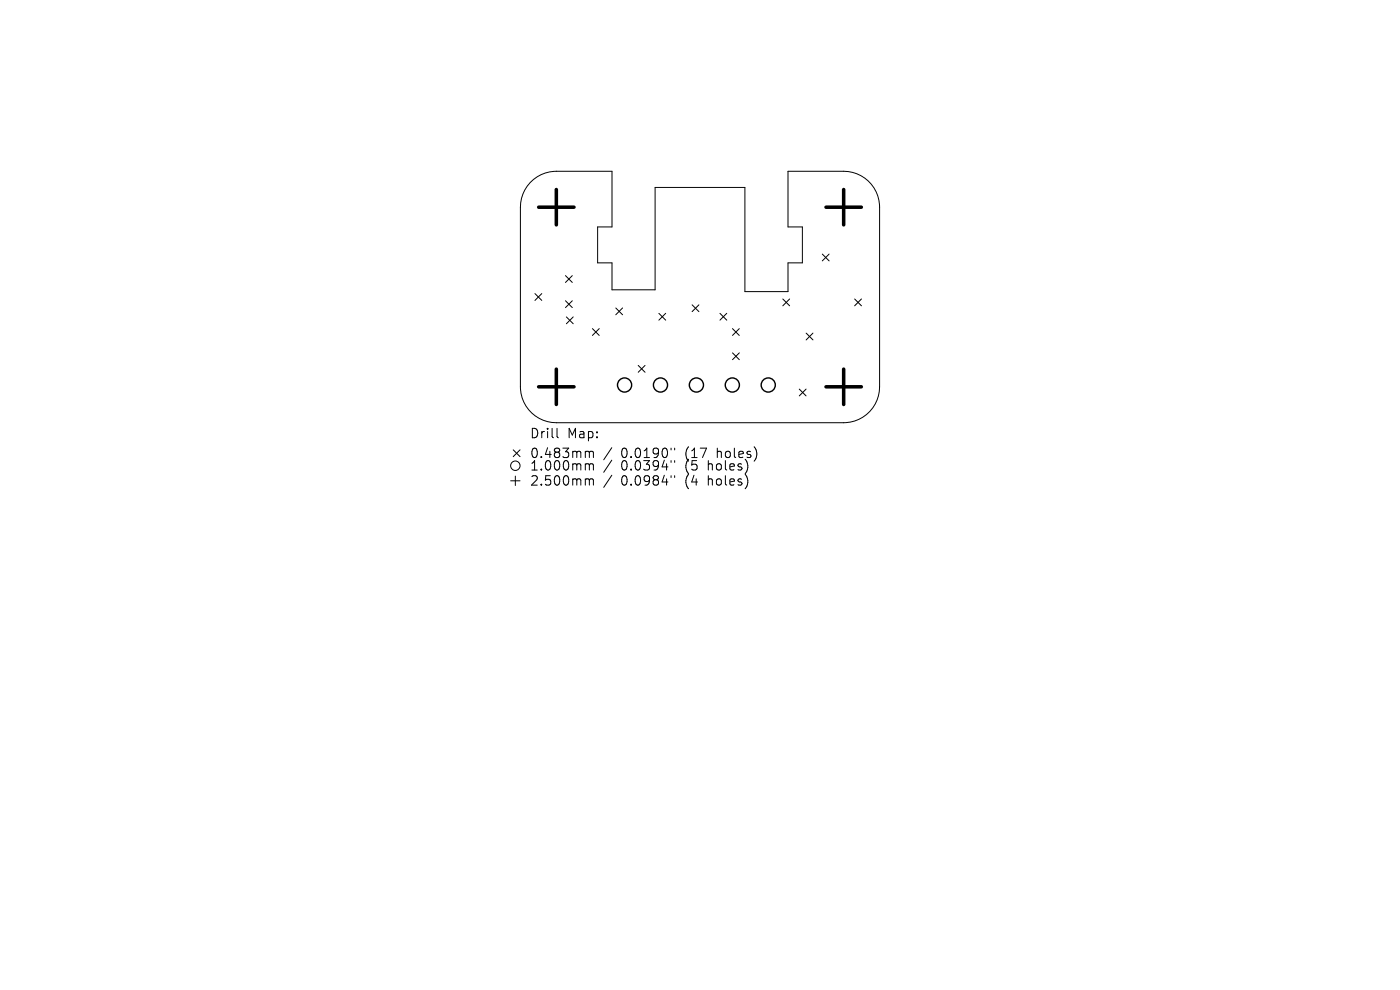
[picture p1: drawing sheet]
<svg xmlns="http://www.w3.org/2000/svg" width="297mm" height="210mm" viewBox="0 0 297 210" stroke-linecap="round" stroke-linejoin="round" font-family="sans-serif">
<defs><g id="words">
<g font-size="2.8">
<text x="112.3" y="93.2">Drill</text>
<text x="120.3" y="93.2">Map:</text>
<text x="112.3" y="97.4">0.483mm</text>
<text x="112.3" y="100.1">1.000mm</text>
<text x="131.8" y="97.4">0.0190&quot;</text>
<text x="131.8" y="100.1">0.0394&quot;</text>
<text x="145.5" y="97.4">(17</text>
<text x="145.5" y="100.1">(5</text>
<text x="150.5" y="100.1">holes)</text>
<text x="152.4" y="97.4">holes)</text>
<text x="112.3" y="103.3">2.500mm</text>
<text x="131.8" y="103.3">0.0984&quot;</text>
<text x="145.5" y="103.3">(4</text>
<text x="150.5" y="103.3">holes)</text>
</g>
</g></defs>
<g fill="none" stroke="#000" stroke-width=".21">
<path d="M112.5 38.7a7.6 7.6 0 0 1 5.5-2.4h11.8v11.8h-3v7.7h3v5.7h9.2v-21.7h19v22.1h9.2v-6.1h3v-7.7h-3v-11.8h11.8a7.6 7.6 0 0 1 7.6 7.7v38.1a7.6 7.6 0 0 1-7.6 7.6h-61a7.6 7.6 0 0 1-7.6-7.6v-38.1a7.6 7.6 0 0 1 2.1-5.3zM120 58.5l1.4 1.4M121.4 58.5l-1.4 1.4M174.4 53.9l1.5 1.4M175.9 53.9l-1.5 1.4M113.5 62.3l1.4 1.4M114.9 62.3l-1.4 1.4M120 63.8l1.4 1.5M120.2 67.2l1.4 1.5M121.4 63.8l-1.4 1.5M121.6 67.2l-1.4 1.5M125.7 69.7l1.4 1.5"/>
<path d="M127.1 69.7l-1.4 1.5M130.6 65.3l1.5 1.5M132.1 65.3l-1.5 1.5M135.4 77.5l1.4 1.5M136.8 77.5l-1.4 1.5M139.8 66.5l1.4 1.4M141.2 66.5l-1.4 1.4M146.8 64.7l1.5 1.4M148.3 64.7l-1.5 1.4M152.7 66.5l1.5 1.4M154.2 66.5l-1.5 1.4M155.4 69.7l1.4 1.5"/>
<path d="M155.4 74.9l1.4 1.4M156.8 69.7l-1.4 1.5M156.8 74.9l-1.4 1.4M166.1 63.4l1.4 1.5M167.5 63.4l-1.4 1.5M171 70.7l1.5 1.4M172.5 70.7l-1.5 1.4M181.3 63.4l1.5 1.5M182.8 63.4l-1.5 1.5M108.9 95.4l1.4 1.5M110.3 95.4l-1.4 1.5M118.2 90.9v1.7l.3 .3"/>
<path d="M124.5 95.7l.4 .1 .1 .2M124.5 98.4h.2l.3 .3M125 96l.3-.3 .5 .1 .1 1.3M125 96v1.1M125 98.7v1M125 98.7l.3-.3 .5 .1 .1 1.2M129.8 95l-1.7 2.5M129.8 97.6l-1.7 2.6M142.4 95.1v.3M142.4 97.7v.4M143.1 95.1v.3M143.1 97.7v.4"/>
<path d="M169.6 82.5l1.4 1.5M171 82.5l-1.4 1.5M108.3 102h2M109.3 101v2M124.5 101.6h.2l.3 .3M125 101.9v1M125 101.9l.3-.3 .5 .1 .1 1.2M129.8 100.8l-1.7 2.6M142.4 100.9v.4M143.1 100.9v.4"/>
<circle cx="109.3" cy="98.8" r="1"/>
</g>
<g fill="none" stroke="#000" stroke-width=".3">
<circle cx="132.5" cy="81.7" r="1.5"/>
<circle cx="140.1" cy="81.7" r="1.5"/>
<circle cx="147.7" cy="81.7" r="1.5"/>
<circle cx="155.4" cy="81.7" r="1.5"/>
<circle cx="163" cy="81.7" r="1.5"/>
</g>
<path d="M114.3 44h7.5M118 40.2v7.5M175.2 44h7.5M179 40.2v7.5M118 78.3v7.5M179 78.3v7.5M114.3 82.1h7.5M175.2 82.1h7.5" fill="none" stroke="#000" stroke-width=".75"/>
<use href="#words"/>
</svg>
